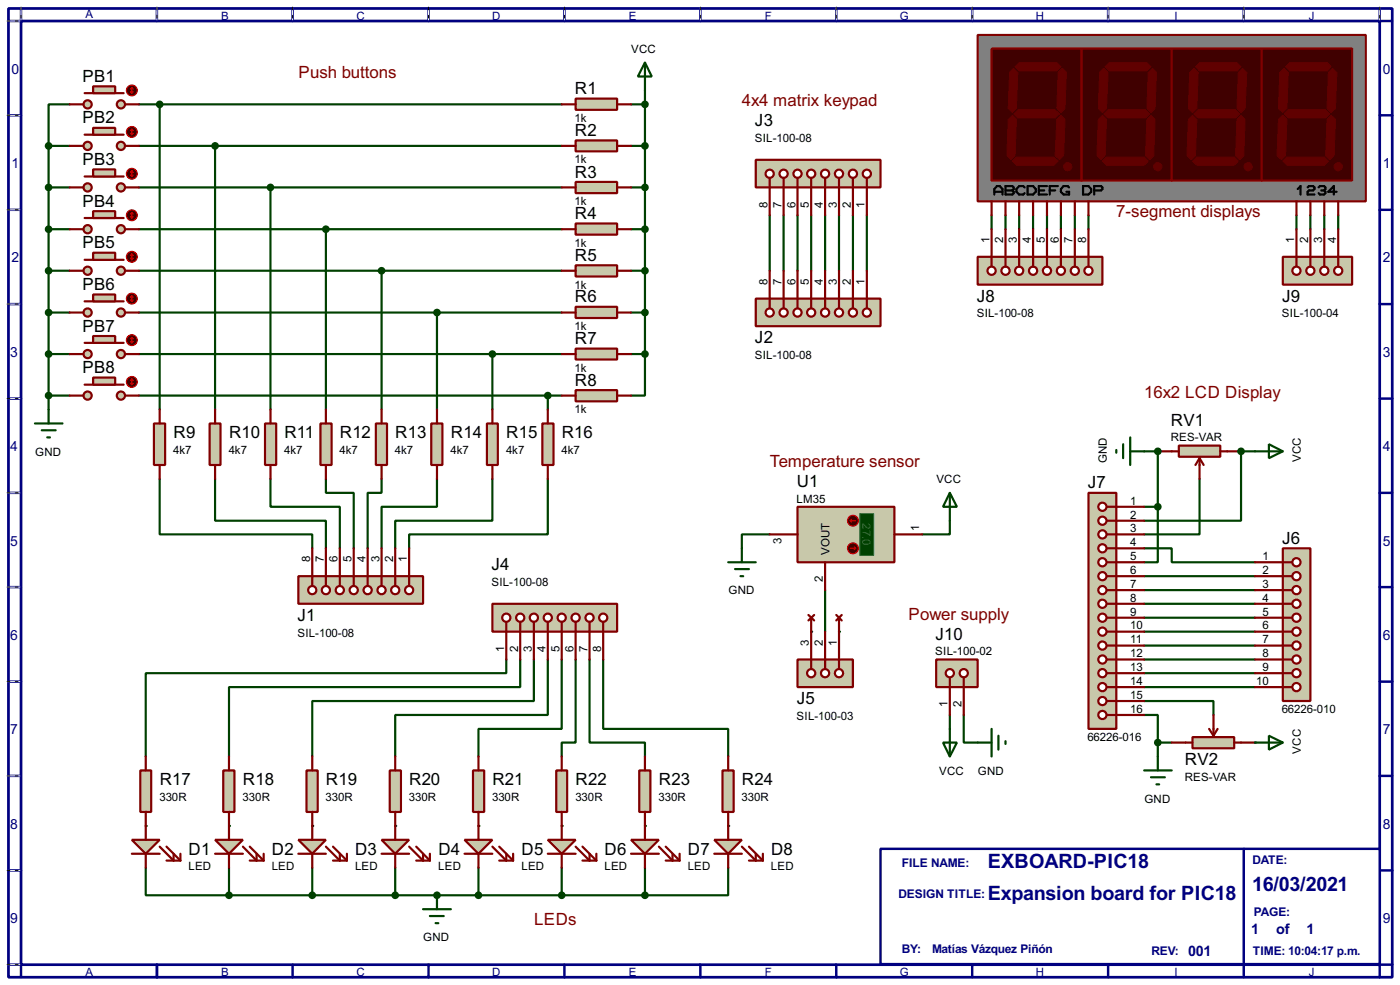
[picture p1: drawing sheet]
<svg xmlns="http://www.w3.org/2000/svg" width="256mm" height="180mm" viewBox="0 0 256 180" stroke-linecap="round" stroke-linejoin="round" font-family="sans-serif">
<defs><g id="words">
<g font-size="4.1" fill="#000080">
<text x="181" y="158.9">EXBOARD-PIC18</text>
<text x="181" y="164.8">Expansion board for PIC18</text>
<text x="229.4" y="163">16/03/2021</text>
</g>
<g font-size="3.5">
<text x="15.1" y="15">PB1</text>
<text x="105.3" y="17.3">R1</text>
<text x="15.1" y="22.6">PB2</text>
<text x="138.3" y="23.1">J3</text>
<text x="105.3" y="24.9">R2</text>
<text x="15.1" y="30.2">PB3</text>
<text x="105.3" y="32.5">R3</text>
<text x="15.1" y="37.9">PB4</text>
<text x="105.3" y="40.1">R4</text>
<text x="15.1" y="45.5">PB5</text>
<text x="105.3" y="47.8">R5</text>
<text x="15.1" y="53.1">PB6</text>
<text x="105.3" y="55.4">R6</text>
<text x="179" y="55.2">J8</text>
<text x="234.9" y="55.2">J9</text>
<text x="15.1" y="60.7">PB7</text>
<text x="105.3" y="63">R7</text>
<text x="138.3" y="62.8">J2</text>
<text x="15.1" y="68.3">PB8</text>
<text x="105.3" y="70.6">R8</text>
<text x="214.5" y="77.9">RV1</text>
<text x="31.8" y="80.2">R9</text>
<text x="42" y="80.2">R10</text>
<text x="52.1" y="80.2">R11</text>
<text x="62.3" y="80.2">R12</text>
<text x="72.4" y="80.2">R13</text>
<text x="82.6" y="80.2">R14</text>
<text x="92.8" y="80.2">R15</text>
<text x="102.9" y="80.2">R16</text>
<text x="146" y="89.1">U1</text>
<text x="199.3" y="89.4">J7</text>
<text x="234.9" y="99.6">J6</text>
<text x="90.1" y="104.4">J4</text>
<text x="54.5" y="113.6">J1</text>
<text x="171.4" y="117.1">J10</text>
<text x="146" y="128.9">J5</text>
<text x="29.3" y="143.7">R17</text>
<text x="44.5" y="143.7">R18</text>
<text x="59.7" y="143.7">R19</text>
<text x="75" y="143.7">R20</text>
<text x="90.2" y="143.7">R21</text>
<text x="105.5" y="143.7">R22</text>
<text x="120.7" y="143.7">R23</text>
<text x="135.9" y="143.7">R24</text>
<text x="217.1" y="140.1">RV2</text>
<text x="34.6" y="156.4">D1</text>
<text x="49.8" y="156.4">D2</text>
<text x="65.1" y="156.4">D3</text>
<text x="80.3" y="156.4">D4</text>
<text x="95.6" y="156.4">D5</text>
<text x="110.8" y="156.4">D6</text>
<text x="126" y="156.4">D7</text>
<text x="141.3" y="156.4">D8</text>
</g>
<g font-size="3.5" fill="#800000">
<text x="54.7" y="14.3">Push buttons</text>
<text x="135.9" y="19.4">4x4 matrix keypad</text>
<text x="204.5" y="39.8">7-segment displays</text>
<text x="209.6" y="72.8">16x2 LCD Display</text>
<text x="141.1" y="85.5">Temperature sensor</text>
<text x="166.5" y="113.4">Power supply</text>
<text x="97.9" y="169.3">LEDs</text>
</g>
<g font-size="3" fill="#000080">
<text x="229.2" y="170.9">1</text>
<text x="233.8" y="170.9">of</text>
<text x="239.4" y="170.9">1</text>
<text x="217.7" y="174.9">001</text>
</g>
<g font-size="2.9" fill="#000080">
<text x="2.1" y="13.5">0</text>
<text x="253.4" y="13.5">0</text>
<text x="2.1" y="30.7">1</text>
<text x="253.4" y="30.7">1</text>
<text x="2.1" y="48">2</text>
<text x="253.4" y="48">2</text>
<text x="1.9" y="65.3">3</text>
<text x="253.4" y="65.3">3</text>
<text x="1.9" y="82.5">4</text>
<text x="253.4" y="82.5">4</text>
<text x="1.9" y="99.9">5</text>
<text x="253.4" y="99.9">5</text>
<text x="1.9" y="117.1">6</text>
<text x="253.4" y="117.1">6</text>
<text x="1.9" y="134.4">7</text>
<text x="253.4" y="134.4">7</text>
<text x="1.9" y="151.7">8</text>
<text x="253.4" y="151.7">8</text>
<text x="1.9" y="168.9">9</text>
<text x="253.4" y="168.9">9</text>
</g>
<g font-size="2.5" fill="#000080">
<text x="165.2" y="158.7">FILE NAME:</text>
<text x="229.4" y="158.2">DATE:</text>
<text x="164.6" y="164.3">DESIGN TITLE:</text>
<text x="229.7" y="167.6">PAGE:</text>
<text x="165.2" y="174.5">BY:</text>
<text x="170.7" y="174.5">Matías Vázquez Piñón</text>
<text x="210.9" y="174.7">REV:</text>
<text x="229.5" y="174.7">TIME: 10:04:17 p.m.</text>
</g>
<g font-size="2.4" fill="#000080">
<text x="15.6" y="3.4">A</text>
<text x="40.5" y="3.6">B</text>
<text x="65.3" y="3.6">C</text>
<text x="90.2" y="3.6">D</text>
<text x="115.2" y="3.6">E</text>
<text x="140.1" y="3.6">F</text>
<text x="164.8" y="3.6">G</text>
<text x="189.8" y="3.6">H</text>
<text x="215.1" y="3.6">I</text>
<text x="239.8" y="3.6">J</text>
<text x="15.6" y="178.7">A</text>
<text x="40.5" y="178.7">B</text>
<text x="65.3" y="178.7">C</text>
<text x="90.2" y="178.7">D</text>
<text x="115.2" y="178.7">E</text>
<text x="140.1" y="178.7">F</text>
<text x="164.8" y="178.7">G</text>
<text x="189.8" y="178.7">H</text>
<text x="215.1" y="178.7">I</text>
<text x="239.8" y="178.7">J</text>
</g>
<g font-size="2.4">
<text x="115.6" y="9.7">VCC</text>
<text x="105.3" y="22.3">1k</text>
<text x="105.3" y="29.9">1k</text>
<text x="138.3" y="25.9">SIL-100-08</text>
<text x="105.3" y="37.6">1k</text>
<text x="140.6" y="38" transform="rotate(-90 140.6 38)">8</text>
<text x="143.2" y="38" transform="rotate(-90 143.2 38)">7</text>
<text x="145.7" y="38" transform="rotate(-90 145.7 38)">6</text>
<text x="148.2" y="38" transform="rotate(-90 148.2 38)">5</text>
<text x="150.8" y="38" transform="rotate(-90 150.8 38)">4</text>
<text x="153.3" y="38" transform="rotate(-90 153.3 38)">3</text>
<text x="155.9" y="38" transform="rotate(-90 155.9 38)">2</text>
<text x="158.4" y="38" transform="rotate(-90 158.4 38)">1</text>
<text x="105.3" y="45.2">1k</text>
<text x="181.3" y="44.5" transform="rotate(-90 181.3 44.5)">1</text>
<text x="183.8" y="44.5" transform="rotate(-90 183.8 44.5)">2</text>
<text x="186.3" y="44.5" transform="rotate(-90 186.3 44.5)">3</text>
<text x="188.9" y="44.5" transform="rotate(-90 188.9 44.5)">4</text>
<text x="191.4" y="44.5" transform="rotate(-90 191.4 44.5)">5</text>
<text x="194" y="44.5" transform="rotate(-90 194 44.5)">6</text>
<text x="196.5" y="44.5" transform="rotate(-90 196.5 44.5)">7</text>
<text x="199" y="44.5" transform="rotate(-90 199 44.5)">8</text>
<text x="237.1" y="44.5" transform="rotate(-90 237.1 44.5)">1</text>
<text x="239.7" y="44.5" transform="rotate(-90 239.7 44.5)">2</text>
<text x="242.2" y="44.5" transform="rotate(-90 242.2 44.5)">3</text>
<text x="244.8" y="44.5" transform="rotate(-90 244.8 44.5)">4</text>
<text x="105.3" y="52.8">1k</text>
<text x="140.6" y="52.1" transform="rotate(-90 140.6 52.1)">8</text>
<text x="143.2" y="52.1" transform="rotate(-90 143.2 52.1)">7</text>
<text x="145.7" y="52.1" transform="rotate(-90 145.7 52.1)">6</text>
<text x="148.2" y="52.1" transform="rotate(-90 148.2 52.1)">5</text>
<text x="150.8" y="52.1" transform="rotate(-90 150.8 52.1)">4</text>
<text x="153.3" y="52.1" transform="rotate(-90 153.3 52.1)">3</text>
<text x="155.9" y="52.1" transform="rotate(-90 155.9 52.1)">2</text>
<text x="158.4" y="52.1" transform="rotate(-90 158.4 52.1)">1</text>
<text x="178.9" y="58.1">SIL-100-08</text>
<text x="234.8" y="58.1">SIL-100-04</text>
<text x="105.3" y="60.4">1k</text>
<text x="138.3" y="65.8">SIL-100-08</text>
<text x="105.3" y="68">1k</text>
<text x="105.3" y="75.7">1k</text>
<text x="6.4" y="83.4">GND</text>
<text x="31.8" y="83.1">4k7</text>
<text x="41.9" y="83.1">4k7</text>
<text x="52.1" y="83.1">4k7</text>
<text x="62.2" y="83.1">4k7</text>
<text x="72.4" y="83.1">4k7</text>
<text x="82.6" y="83.1">4k7</text>
<text x="92.7" y="83.1">4k7</text>
<text x="102.9" y="83.1">4k7</text>
<text x="214.5" y="80.8">RES-VAR</text>
<text x="171.5" y="88.5">VCC</text>
<text x="202.8" y="84.8" transform="rotate(-90 202.8 84.8)">GND</text>
<text x="238.3" y="84.6" transform="rotate(-90 238.3 84.6)">VCC</text>
<text x="145.9" y="92">LM35</text>
<text x="207.1" y="92.4">1</text>
<text x="207.1" y="94.9">2</text>
<text x="143.2" y="99.6" transform="rotate(-90 143.2 99.6)">3</text>
<text x="152" y="101.6" transform="rotate(-90 152 101.6)">VOUT</text>
<text x="168.4" y="97.2" transform="rotate(-90 168.4 97.2)">1</text>
<text x="207.1" y="97.4">3</text>
<text x="207.1" y="100">4</text>
<text x="56.8" y="102.9" transform="rotate(-90 56.8 102.9)">8</text>
<text x="59.3" y="102.9" transform="rotate(-90 59.3 102.9)">7</text>
<text x="61.9" y="102.9" transform="rotate(-90 61.9 102.9)">6</text>
<text x="64.4" y="102.9" transform="rotate(-90 64.4 102.9)">5</text>
<text x="67" y="102.9" transform="rotate(-90 67 102.9)">4</text>
<text x="69.5" y="102.9" transform="rotate(-90 69.5 102.9)">3</text>
<text x="72" y="102.9" transform="rotate(-90 72 102.9)">2</text>
<text x="74.6" y="102.9" transform="rotate(-90 74.6 102.9)">1</text>
<text x="90" y="107.3">SIL-100-08</text>
<text x="150.8" y="106.6" transform="rotate(-90 150.8 106.6)">2</text>
<text x="207.1" y="102.5">5</text>
<text x="207.1" y="105.1">6</text>
<text x="207.1" y="107.6">7</text>
<text x="231.3" y="102.5">1</text>
<text x="231.3" y="105.1">2</text>
<text x="231.3" y="107.6">3</text>
<text x="133.4" y="108.8">GND</text>
<text x="207.1" y="110.1">8</text>
<text x="207.1" y="112.7">9</text>
<text x="231.3" y="110.1">4</text>
<text x="231.3" y="112.7">5</text>
<text x="54.5" y="116.6">SIL-100-08</text>
<text x="92.4" y="119.3" transform="rotate(-90 92.4 119.3)">1</text>
<text x="94.9" y="119.3" transform="rotate(-90 94.9 119.3)">2</text>
<text x="97.4" y="119.3" transform="rotate(-90 97.4 119.3)">3</text>
<text x="100" y="119.3" transform="rotate(-90 100 119.3)">4</text>
<text x="102.5" y="119.3" transform="rotate(-90 102.5 119.3)">5</text>
<text x="105.1" y="119.3" transform="rotate(-90 105.1 119.3)">6</text>
<text x="107.6" y="119.3" transform="rotate(-90 107.6 119.3)">7</text>
<text x="110.1" y="119.3" transform="rotate(-90 110.1 119.3)">8</text>
<text x="148.2" y="118.2" transform="rotate(-90 148.2 118.2)">3</text>
<text x="150.8" y="118.2" transform="rotate(-90 150.8 118.2)">2</text>
<text x="153.3" y="118.2" transform="rotate(-90 153.3 118.2)">1</text>
<text x="171.3" y="120">SIL-100-02</text>
<text x="207.1" y="115.2">10</text>
<text x="207.1" y="117.8">11</text>
<text x="231.3" y="115.2">6</text>
<text x="231.3" y="117.8">7</text>
<text x="207.1" y="120.3">12</text>
<text x="207.1" y="122.8">13</text>
<text x="207.1" y="125.4">14</text>
<text x="230.2" y="125.4">10</text>
<text x="231.3" y="120.3">8</text>
<text x="231.3" y="122.8">9</text>
<text x="145.9" y="131.8">SIL-100-03</text>
<text x="173.6" y="129.5" transform="rotate(-90 173.6 129.5)">1</text>
<text x="176.2" y="129.5" transform="rotate(-90 176.2 129.5)">2</text>
<text x="207.1" y="127.9">15</text>
<text x="207.1" y="130.5">16</text>
<text x="234.8" y="130.5">66226-010</text>
<text x="199.2" y="135.6">66226-016</text>
<text x="238.3" y="137.9" transform="rotate(-90 238.3 137.9)">VCC</text>
<text x="172" y="141.8">VCC</text>
<text x="179.1" y="141.8">GND</text>
<text x="217" y="143">RES-VAR</text>
<text x="29.2" y="146.6">330R</text>
<text x="44.5" y="146.6">330R</text>
<text x="59.7" y="146.6">330R</text>
<text x="74.9" y="146.6">330R</text>
<text x="90.2" y="146.6">330R</text>
<text x="105.4" y="146.6">330R</text>
<text x="120.7" y="146.6">330R</text>
<text x="135.9" y="146.6">330R</text>
<text x="209.6" y="146.9">GND</text>
<text x="34.5" y="159.3">LED</text>
<text x="49.8" y="159.3">LED</text>
<text x="65" y="159.3">LED</text>
<text x="80.3" y="159.3">LED</text>
<text x="95.5" y="159.3">LED</text>
<text x="110.7" y="159.3">LED</text>
<text x="126" y="159.3">LED</text>
<text x="141.2" y="159.3">LED</text>
<text x="77.5" y="172.3">GND</text>
</g>
<text font-size="2.4" fill="#0f0" x="158" y="95.8" transform="rotate(90 158 95.8)">27.0</text>
</g></defs>
<path d="M1.6 1.6h253.5v177.3h-253.5zM3.9 3.9h248.9v172.7h-248.9z" fill="none" stroke="#000080" stroke-width=".5"/>
<g fill="none" stroke="#000080" stroke-width=".45">
<path d="M3.9 1.6v2.3h-2.3M28.8 1.6v2.3M53.6 1.6v2.3M78.5 1.6v2.3M103.4 1.6v2.3M128.3 1.6v2.3M153.2 1.6v2.3M178.1 1.6v2.3M203 1.6v2.3M227.9 1.6v2.3M252.8 1.6v2.3h2.3M1.6 21.1h2.3"/>
<path d="M1.6 38.4h2.3M252.8 21.1h2.3M252.8 38.4h2.3M1.6 55.7h2.3M252.8 55.7h2.3M1.6 73h2.3M252.8 73h2.3M1.6 90.2h2.3M252.8 90.2h2.3M1.6 107.5h2.3M252.8 107.5h2.3M1.6 124.8h2.3"/>
<path d="M252.8 124.8h2.3M1.6 142h2.3M1.6 159.3h2.3M252.8 142h2.3M252.8 159.3h2.3M1.6 176.6h2.3v2.3M28.8 176.6v2.3M53.6 176.6v2.3M78.5 176.6v2.3M103.4 176.6v2.3M128.3 176.6v2.3M153.2 176.6v2.3"/>
<path d="M178.1 176.6v2.3M203 176.6v2.3M227.9 176.6v2.3M255.1 176.6h-2.3v2.3"/>
</g>
<g fill="none" stroke="#fff" stroke-width=".18">
<path d="M1.3 3.9h2.3M3.9 1.3v2.3M28.8 1.3v2.3M53.6 1.3v2.3M78.5 1.3v2.3M103.4 1.3v2.3M128.3 1.3v2.3M153.2 1.3v2.3M178.1 1.3v2.3M203 1.3v2.3M227.9 1.3v2.3M252.8 1.3v2.3"/>
<path d="M1.3 21.1h2.3M1.3 38.4h2.3M1.3 55.7h2.3M1.3 73h2.3M1.3 90.2h2.3M1.3 107.5h2.3M1.3 124.8h2.3M1.3 142h2.3M1.3 159.3h2.3M1.3 176.6h2.3"/>
</g>
<g fill="none" stroke="#000" stroke-width=".18" stroke-dasharray=".5 1">
<path d="M1.3 3.9h2.3M3.9 1.3v2.3M28.8 1.3v2.3M53.6 1.3v2.3M78.5 1.3v2.3M103.4 1.3v2.3M128.3 1.3v2.3M153.2 1.3v2.3M178.1 1.3v2.3M203 1.3v2.3M227.9 1.3v2.3M252.8 1.3v2.3"/>
<path d="M1.3 21.1h2.3M1.3 38.4h2.3M1.3 55.7h2.3M1.3 73h2.3M1.3 90.2h2.3M1.3 107.5h2.3M1.3 124.8h2.3M1.3 142h2.3M1.3 159.3h2.3M1.3 176.6h2.3"/>
</g>
<path d="M161.3 155.4h91.5v21.1h-91.5z" fill="#fff" stroke="#000080" stroke-width=".45"/>
<path d="M227.9 155.4v21.1" fill="none" stroke="#000080" stroke-width=".45"/>
<g fill="none" stroke="#004000" stroke-width=".4">
<path d="M12.8 19.1h-3.9v7.6M25.5 19.1h77.4M29.3 19.1v55.9M115.6 19.1h2.6M118.2 16.6v48.2M8.9 26.7v48.3M8.9 34.3h3.9M8.9 26.7h3.9M25.5 34.3h77.4M25.5 26.7h77.4M39.4 26.7v48.3M49.6 34.3v40.7"/>
<path d="M115.6 34.3h2.6M115.6 26.7h2.6M141 39.4v10.2M143.6 39.4v10.2M146.1 39.4v10.2M148.6 39.4v10.2M151.2 39.4v10.2M153.7 39.4v10.2M156.3 39.4v10.2M158.8 39.4v10.2M8.9 57.2h3.9M8.9 49.6h3.9"/>
<path d="M8.9 42h3.9M25.5 57.2h77.4M25.5 49.6h77.4M25.5 42h77.4M59.7 42v33M69.9 49.6v25.4M80.1 57.2v17.8M115.6 57.2h2.6M115.6 49.6h2.6M115.6 42h2.6M8.9 64.8h3.9M8.9 72.4h3.9"/>
<path d="M25.5 64.8h77.4M25.5 72.4h77.4M90.2 64.8v10.2M100.4 72.4v2.6M115.6 64.8h2.6M118.2 64.8v7.6h-2.6M29.3 87.7v10.1h27.9v2.6M39.4 87.7v7.6h20.3v5.1M49.6 87.7v5.1h12.7v7.6M59.7 87.7v2.5h5.1v10.2M69.9 87.7v2.5h-2.5v10.2M80.1 87.7v5.1h-10.2v7.6"/>
<path d="M90.2 87.7v7.6h-17.8v5.1M100.4 87.7v10.1h-25.4v2.6M26.7 158.8v5.1h15.3M42 158.8v5.1M57.2 158.8v5.1M72.4 158.8v5.1h-30.4M87.7 158.8v5.1h30.5M102.9 158.8v5.1M118.2 158.8v5.1M133.4 158.8v5.1h-15.2"/>
</g>
<g fill="#004000">
<circle cx="26.7" cy="151.2" r=".2"/>
<circle cx="42" cy="151.2" r=".2"/>
<circle cx="57.2" cy="151.2" r=".2"/>
<circle cx="72.4" cy="151.2" r=".2"/>
<circle cx="87.7" cy="151.2" r=".2"/>
<circle cx="102.9" cy="151.2" r=".2"/>
<circle cx="118.2" cy="151.2" r=".2"/>
<circle cx="133.4" cy="151.2" r=".2"/>
</g>
<path d="M72.4 163.9h15.3" fill="none" stroke="#004000" stroke-width=".4"/>
<circle cx="80.1" cy="163.9" r=".2" fill="#004000"/>
<path d="M92.8 120.7v2.5h-66.1v15.3M95.3 120.7v5.1h-53.3v12.7M97.8 120.7v7.6h-40.6v10.2M100.4 120.7v10.2h-28v7.6M102.9 120.7v12.7h-15.2v5.1M105.5 120.7v15.2h-2.6v2.6M108 120.7v15.2h10.2v2.6M110.5 120.7v12.7h22.9v5.1" fill="none" stroke="#004000" stroke-width=".4"/>
<circle cx="212.1" cy="82.6" r=".2" fill="#004000"/>
<path d="M209.6 82.6h2.5M214.7 135.9h-2.6v2.6" fill="none" stroke="#004000" stroke-width=".4"/>
<circle cx="229.9" cy="135.9" r=".2" fill="#004000"/>
<path d="M227.4 82.6h2.5" fill="none" stroke="#004000" stroke-width=".4"/>
<circle cx="227.4" cy="82.6" r=".2" fill="#004000"/>
<g fill="none" stroke="#004000" stroke-width=".4">
<path d="M181.7 39.4v2.6M184.2 39.4v2.6M186.7 39.4v2.6M189.3 39.4v2.6M191.8 39.4v2.6M194.4 39.4v2.6M196.9 39.4v2.6M199.4 39.4v2.6M237.5 39.4v2.6M240.1 39.4v2.6M242.6 39.4v2.6M245.2 39.4v2.6"/>
<path d="M141 97.8h-5.1v2.6M174 95.3v2.5h-5M209.6 92.8h2.5M212.1 92.8v10.1h-2.5M212.1 82.6v10.2M219.8 87.7v10.1h-10.2M227.4 82.6v12.7h-17.8M209.6 100.4h5.1v2.5h15.2M209.6 105.5h20.3M209.6 108h20.3M209.6 110.5h20.3M209.6 113.1h20.3"/>
<path d="M209.6 115.6h20.3M209.6 118.2h20.3M174 130.9v2.5M176.6 130.9v5h2.5M209.6 128.3h12.7v2.6M209.6 130.9h2.5v5M209.6 120.7h20.3M209.6 123.2h20.3M209.6 125.8h20.3"/>
</g>
<circle cx="153.7" cy="115.6" r=".2" fill="#004000"/>
<path d="M151.2 108v7.6" fill="none" stroke="#004000" stroke-width=".4"/>
<circle cx="148.6" cy="115.6" r=".2" fill="#004000"/>
<g fill="#c8c8aa" stroke="#800000" stroke-width=".4">
<circle cx="22.1" cy="19.1" r=".75"/>
<circle cx="16" cy="19.1" r=".75"/>
</g>
<path d="M15.5 17.1h7.2" fill="none" stroke="#800000" stroke-width=".4"/>
<path d="M17.1 15.8h4v1.3h-4z" fill="#c8c8aa" stroke="#800000" stroke-width=".4"/>
<path d="M12.8 19.1h2.5M22.9 19.1h2.6" fill="none" stroke="#800000" stroke-width=".4"/>
<circle cx="24.1" cy="16.6" r="1" fill="#400000" stroke="#f00" stroke-width=".2"/>
<path d="M23.9 16.8l.3 .3M24.2 16.1v1M24.2 16.1l-.3 .2M24.2 16.1l.2 .2M24.4 16.8l-.2 .3" fill="none" stroke="#f00" stroke-width=".2"/>
<g fill="#c8c8aa" stroke="#800000" stroke-width=".4">
<circle cx="22.1" cy="26.7" r=".75"/>
<circle cx="16" cy="26.7" r=".75"/>
</g>
<path d="M15.5 24.7h7.2" fill="none" stroke="#800000" stroke-width=".4"/>
<path d="M17.1 23.4h4v1.3h-4z" fill="#c8c8aa" stroke="#800000" stroke-width=".4"/>
<path d="M12.8 26.7h2.5M22.9 26.7h2.6" fill="none" stroke="#800000" stroke-width=".4"/>
<circle cx="24.1" cy="24.2" r="1" fill="#400000" stroke="#f00" stroke-width=".2"/>
<path d="M23.9 24.4l.3 .3M24.2 23.7v1M24.2 23.7l-.3 .2M24.2 23.7l.2 .2M24.4 24.4l-.2 .3" fill="none" stroke="#f00" stroke-width=".2"/>
<g fill="#c8c8aa" stroke="#800000" stroke-width=".4">
<circle cx="22.1" cy="34.3" r=".75"/>
<circle cx="16" cy="34.3" r=".75"/>
</g>
<path d="M15.5 32.3h7.2" fill="none" stroke="#800000" stroke-width=".4"/>
<path d="M17.1 31h4v1.3h-4z" fill="#c8c8aa" stroke="#800000" stroke-width=".4"/>
<path d="M12.8 34.3h2.5M22.9 34.3h2.6" fill="none" stroke="#800000" stroke-width=".4"/>
<circle cx="24.1" cy="31.8" r="1" fill="#400000" stroke="#f00" stroke-width=".2"/>
<path d="M23.9 32.1l.3 .2M24.2 31.3v1M24.2 31.3l-.3 .3M24.2 31.3l.2 .3M24.4 32.1l-.2 .2" fill="none" stroke="#f00" stroke-width=".2"/>
<g fill="#c8c8aa" stroke="#800000" stroke-width=".4">
<circle cx="22.1" cy="42" r=".75"/>
<circle cx="16" cy="42" r=".75"/>
</g>
<path d="M15.5 39.9h7.2" fill="none" stroke="#800000" stroke-width=".4"/>
<path d="M17.1 38.7h4v1.2h-4z" fill="#c8c8aa" stroke="#800000" stroke-width=".4"/>
<path d="M12.8 42h2.5M22.9 42h2.6" fill="none" stroke="#800000" stroke-width=".4"/>
<circle cx="24.1" cy="39.4" r="1" fill="#400000" stroke="#f00" stroke-width=".2"/>
<path d="M23.9 39.7l.3 .2M24.2 38.9v1M24.2 38.9l-.3 .3M24.2 38.9l.2 .3M24.4 39.7l-.2 .2" fill="none" stroke="#f00" stroke-width=".2"/>
<g fill="#c8c8aa" stroke="#800000" stroke-width=".4">
<circle cx="22.1" cy="49.6" r=".75"/>
<circle cx="16" cy="49.6" r=".75"/>
</g>
<path d="M15.5 47.6h7.2" fill="none" stroke="#800000" stroke-width=".4"/>
<path d="M17.1 46.3h4v1.3h-4z" fill="#c8c8aa" stroke="#800000" stroke-width=".4"/>
<path d="M12.8 49.6h2.5M22.9 49.6h2.6" fill="none" stroke="#800000" stroke-width=".4"/>
<circle cx="24.1" cy="47" r="1" fill="#400000" stroke="#f00" stroke-width=".2"/>
<path d="M23.9 47.3l.3 .3M24.2 46.5v1.1M24.2 46.5l-.3 .3M24.2 46.5l.2 .3M24.4 47.3l-.2 .3" fill="none" stroke="#f00" stroke-width=".2"/>
<g fill="#c8c8aa" stroke="#800000" stroke-width=".4">
<circle cx="22.1" cy="57.2" r=".75"/>
<circle cx="16" cy="57.2" r=".75"/>
</g>
<path d="M15.5 55.2h7.2" fill="none" stroke="#800000" stroke-width=".4"/>
<path d="M17.1 53.9h4v1.3h-4z" fill="#c8c8aa" stroke="#800000" stroke-width=".4"/>
<path d="M12.8 57.2h2.5M22.9 57.2h2.6" fill="none" stroke="#800000" stroke-width=".4"/>
<circle cx="24.1" cy="54.7" r="1" fill="#400000" stroke="#f00" stroke-width=".2"/>
<path d="M23.9 54.9l.3 .3M24.2 54.2v1M24.2 54.2l-.3 .2M24.2 54.2l.2 .2M24.4 54.9l-.2 .3" fill="none" stroke="#f00" stroke-width=".2"/>
<g fill="#c8c8aa" stroke="#800000" stroke-width=".4">
<circle cx="22.1" cy="64.8" r=".75"/>
<circle cx="16" cy="64.8" r=".75"/>
</g>
<path d="M15.5 62.8h7.2" fill="none" stroke="#800000" stroke-width=".4"/>
<path d="M17.1 61.5h4v1.3h-4z" fill="#c8c8aa" stroke="#800000" stroke-width=".4"/>
<path d="M12.8 64.8h2.5M22.9 64.8h2.6" fill="none" stroke="#800000" stroke-width=".4"/>
<circle cx="24.1" cy="62.3" r="1" fill="#400000" stroke="#f00" stroke-width=".2"/>
<path d="M23.9 62.5l.3 .3M24.2 61.8v1M24.2 61.8l-.3 .2M24.2 61.8l.2 .2M24.4 62.5l-.2 .3" fill="none" stroke="#f00" stroke-width=".2"/>
<g fill="#c8c8aa" stroke="#800000" stroke-width=".4">
<circle cx="22.1" cy="72.4" r=".75"/>
<circle cx="16" cy="72.4" r=".75"/>
</g>
<path d="M15.5 70.4h7.2" fill="none" stroke="#800000" stroke-width=".4"/>
<path d="M17.1 69.1h4v1.3h-4z" fill="#c8c8aa" stroke="#800000" stroke-width=".4"/>
<path d="M12.8 72.4h2.5M22.9 72.4h2.6" fill="none" stroke="#800000" stroke-width=".4"/>
<circle cx="24.1" cy="69.9" r="1" fill="#400000" stroke="#f00" stroke-width=".2"/>
<path d="M23.9 70.2l.3 .2M24.2 69.4v1M24.2 69.4l-.3 .3M24.2 69.4l.2 .3M24.4 70.2l-.2 .2" fill="none" stroke="#f00" stroke-width=".2"/>
<g fill="#004000" stroke="#004000" stroke-width=".4">
<circle cx="8.9" cy="64.8" r=".5"/>
<circle cx="8.9" cy="57.2" r=".5"/>
<circle cx="8.9" cy="49.6" r=".5"/>
<circle cx="8.9" cy="42" r=".5"/>
<circle cx="8.9" cy="34.3" r=".5"/>
<circle cx="8.9" cy="26.7" r=".5"/>
<circle cx="8.9" cy="72.4" r=".5"/>
</g>
<path d="M6.4 77.5h5.1M7.7 78.8h2.5M8.9 75v2.5M8.7 80.1h.5" fill="none" stroke="#004000" stroke-width=".4"/>
<path d="M105.5 18.1h7.6v2h-7.6z" fill="#c8c8aa" stroke="#800000" stroke-width=".4"/>
<path d="M102.9 19.1h2.6M113.1 19.1h2.5" fill="none" stroke="#800000" stroke-width=".4"/>
<path d="M105.5 25.7h7.6v2h-7.6z" fill="#c8c8aa" stroke="#800000" stroke-width=".4"/>
<path d="M102.9 26.7h2.6M113.1 26.7h2.5" fill="none" stroke="#800000" stroke-width=".4"/>
<path d="M105.5 33.3h7.6v2.1h-7.6z" fill="#c8c8aa" stroke="#800000" stroke-width=".4"/>
<path d="M102.9 34.3h2.6M113.1 34.3h2.5" fill="none" stroke="#800000" stroke-width=".4"/>
<path d="M105.5 40.9h7.6v2.1h-7.6z" fill="#c8c8aa" stroke="#800000" stroke-width=".4"/>
<path d="M102.9 42h2.6M113.1 42h2.5" fill="none" stroke="#800000" stroke-width=".4"/>
<path d="M105.5 48.6h7.6v2h-7.6z" fill="#c8c8aa" stroke="#800000" stroke-width=".4"/>
<path d="M102.9 49.6h2.6M113.1 49.6h2.5" fill="none" stroke="#800000" stroke-width=".4"/>
<path d="M105.5 56.2h7.6v2h-7.6z" fill="#c8c8aa" stroke="#800000" stroke-width=".4"/>
<path d="M102.9 57.2h2.6M113.1 57.2h2.5" fill="none" stroke="#800000" stroke-width=".4"/>
<path d="M105.5 63.8h7.6v2h-7.6z" fill="#c8c8aa" stroke="#800000" stroke-width=".4"/>
<path d="M102.9 64.8h2.6M113.1 64.8h2.5" fill="none" stroke="#800000" stroke-width=".4"/>
<path d="M105.5 71.4h7.6v2.1h-7.6z" fill="#c8c8aa" stroke="#800000" stroke-width=".4"/>
<path d="M102.9 72.4h2.6M113.1 72.4h2.5" fill="none" stroke="#800000" stroke-width=".4"/>
<g fill="#004000" stroke="#004000" stroke-width=".4">
<circle cx="118.1" cy="64.8" r=".5"/>
<circle cx="118.1" cy="57.2" r=".5"/>
<circle cx="118.1" cy="49.6" r=".5"/>
<circle cx="118.1" cy="42" r=".5"/>
<circle cx="118.1" cy="34.3" r=".5"/>
<circle cx="118.1" cy="26.7" r=".5"/>
<circle cx="118.1" cy="19.1" r=".5"/>
</g>
<path d="M118.2 11.5l1.2 2.5h-2.5zM118.2 11.5v5.1" fill="none" stroke="#004000" stroke-width=".4"/>
<path d="M28.2 77.5h2.1v7.6h-2.1z" fill="#c8c8aa" stroke="#800000" stroke-width=".4"/>
<path d="M29.3 75v2.5M29.3 85.1v2.6" fill="none" stroke="#800000" stroke-width=".4"/>
<path d="M38.4 77.5h2v7.6h-2z" fill="#c8c8aa" stroke="#800000" stroke-width=".4"/>
<path d="M39.4 75v2.5M39.4 85.1v2.6" fill="none" stroke="#800000" stroke-width=".4"/>
<path d="M48.6 77.5h2v7.6h-2z" fill="#c8c8aa" stroke="#800000" stroke-width=".4"/>
<path d="M49.6 75v2.5M49.6 85.1v2.6" fill="none" stroke="#800000" stroke-width=".4"/>
<path d="M58.7 77.5h2.1v7.6h-2.1z" fill="#c8c8aa" stroke="#800000" stroke-width=".4"/>
<path d="M59.7 75v2.5M59.7 85.1v2.6" fill="none" stroke="#800000" stroke-width=".4"/>
<path d="M68.9 77.5h2v7.6h-2z" fill="#c8c8aa" stroke="#800000" stroke-width=".4"/>
<path d="M69.9 75v2.5M69.9 85.1v2.6" fill="none" stroke="#800000" stroke-width=".4"/>
<path d="M79 77.5h2.1v7.6h-2.1z" fill="#c8c8aa" stroke="#800000" stroke-width=".4"/>
<path d="M80.1 75v2.5M80.1 85.1v2.6" fill="none" stroke="#800000" stroke-width=".4"/>
<path d="M89.2 77.5h2v7.6h-2z" fill="#c8c8aa" stroke="#800000" stroke-width=".4"/>
<path d="M90.2 75v2.5M90.2 85.1v2.6" fill="none" stroke="#800000" stroke-width=".4"/>
<path d="M99.4 77.5h2v7.6h-2z" fill="#c8c8aa" stroke="#800000" stroke-width=".4"/>
<path d="M100.4 75v2.5M100.4 85.1v2.6" fill="none" stroke="#800000" stroke-width=".4"/>
<g fill="#004000" stroke="#004000" stroke-width=".4">
<circle cx="29.2" cy="19.1" r=".5"/>
<circle cx="39.4" cy="26.7" r=".5"/>
<circle cx="49.5" cy="34.3" r=".5"/>
<circle cx="59.7" cy="42" r=".5"/>
<circle cx="69.9" cy="49.6" r=".5"/>
<circle cx="80" cy="57.2" r=".5"/>
<circle cx="90.2" cy="64.8" r=".5"/>
<circle cx="100.3" cy="72.4" r=".5"/>
</g>
<path d="M54.7 105.5h22.8v5h-22.8z" fill="#c8c8aa" stroke="#800000" stroke-width=".4"/>
<path d="M75 105.5v1.7" fill="none" stroke="#800000" stroke-width=".4"/>
<circle cx="72.4" cy="108" r=".75" fill="#feffff" stroke="#800000" stroke-width=".4"/>
<path d="M72.4 105.5v1.7" fill="none" stroke="#800000" stroke-width=".4"/>
<circle cx="69.9" cy="108" r=".75" fill="#feffff" stroke="#800000" stroke-width=".4"/>
<path d="M69.9 105.5v1.7" fill="none" stroke="#800000" stroke-width=".4"/>
<circle cx="67.3" cy="108" r=".75" fill="#feffff" stroke="#800000" stroke-width=".4"/>
<path d="M67.4 105.5v1.7" fill="none" stroke="#800000" stroke-width=".4"/>
<circle cx="64.8" cy="108" r=".75" fill="#feffff" stroke="#800000" stroke-width=".4"/>
<path d="M64.8 105.5v1.7" fill="none" stroke="#800000" stroke-width=".4"/>
<circle cx="62.2" cy="108" r=".75" fill="#feffff" stroke="#800000" stroke-width=".4"/>
<path d="M62.3 105.5v1.7" fill="none" stroke="#800000" stroke-width=".4"/>
<circle cx="59.7" cy="108" r=".75" fill="#feffff" stroke="#800000" stroke-width=".4"/>
<path d="M59.7 105.5v1.7" fill="none" stroke="#800000" stroke-width=".4"/>
<circle cx="57.2" cy="108" r=".75" fill="#feffff" stroke="#800000" stroke-width=".4"/>
<path d="M57.2 105.5v1.7" fill="none" stroke="#800000" stroke-width=".4"/>
<circle cx="74.9" cy="108" r=".75" fill="#feffff" stroke="#800000" stroke-width=".4"/>
<path d="M57.2 100.4v5.1M59.7 100.4v5.1M62.3 100.4v5.1M64.8 100.4v5.1M67.4 100.4v5.1M69.9 100.4v5.1M72.4 100.4v5.1M75 100.4v5.1" fill="none" stroke="#800000" stroke-width=".4"/>
<path d="M138.5 54.7h22.8v5h-22.8z" fill="#c8c8aa" stroke="#800000" stroke-width=".4"/>
<path d="M158.8 54.7v1.7" fill="none" stroke="#800000" stroke-width=".4"/>
<circle cx="156.2" cy="57.2" r=".75" fill="#feffff" stroke="#800000" stroke-width=".4"/>
<path d="M156.3 54.7v1.7" fill="none" stroke="#800000" stroke-width=".4"/>
<circle cx="153.7" cy="57.2" r=".75" fill="#feffff" stroke="#800000" stroke-width=".4"/>
<path d="M153.7 54.7v1.7" fill="none" stroke="#800000" stroke-width=".4"/>
<circle cx="151.1" cy="57.2" r=".75" fill="#feffff" stroke="#800000" stroke-width=".4"/>
<path d="M151.2 54.7v1.7" fill="none" stroke="#800000" stroke-width=".4"/>
<circle cx="148.6" cy="57.2" r=".75" fill="#feffff" stroke="#800000" stroke-width=".4"/>
<path d="M148.6 54.7v1.7" fill="none" stroke="#800000" stroke-width=".4"/>
<circle cx="146.1" cy="57.2" r=".75" fill="#feffff" stroke="#800000" stroke-width=".4"/>
<path d="M146.1 54.7v1.7" fill="none" stroke="#800000" stroke-width=".4"/>
<circle cx="143.5" cy="57.2" r=".75" fill="#feffff" stroke="#800000" stroke-width=".4"/>
<path d="M143.6 54.7v1.7" fill="none" stroke="#800000" stroke-width=".4"/>
<circle cx="141" cy="57.2" r=".75" fill="#feffff" stroke="#800000" stroke-width=".4"/>
<path d="M141 54.7v1.7" fill="none" stroke="#800000" stroke-width=".4"/>
<circle cx="158.8" cy="57.2" r=".75" fill="#feffff" stroke="#800000" stroke-width=".4"/>
<path d="M141 49.6v5.1M143.6 49.6v5.1M146.1 49.6v5.1M148.6 49.6v5.1M151.2 49.6v5.1M153.7 49.6v5.1M156.3 49.6v5.1M158.8 49.6v5.1" fill="none" stroke="#800000" stroke-width=".4"/>
<path d="M138.5 29.3h22.8v5h-22.8z" fill="#c8c8aa" stroke="#800000" stroke-width=".4"/>
<path d="M158.8 32.6v1.7" fill="none" stroke="#800000" stroke-width=".4"/>
<circle cx="156.2" cy="31.8" r=".75" fill="#feffff" stroke="#800000" stroke-width=".4"/>
<path d="M156.3 32.6v1.7" fill="none" stroke="#800000" stroke-width=".4"/>
<circle cx="153.7" cy="31.8" r=".75" fill="#feffff" stroke="#800000" stroke-width=".4"/>
<path d="M153.7 32.6v1.7" fill="none" stroke="#800000" stroke-width=".4"/>
<circle cx="151.1" cy="31.8" r=".75" fill="#feffff" stroke="#800000" stroke-width=".4"/>
<path d="M151.2 32.6v1.7" fill="none" stroke="#800000" stroke-width=".4"/>
<circle cx="148.6" cy="31.8" r=".75" fill="#feffff" stroke="#800000" stroke-width=".4"/>
<path d="M148.6 32.6v1.7" fill="none" stroke="#800000" stroke-width=".4"/>
<circle cx="146.1" cy="31.8" r=".75" fill="#feffff" stroke="#800000" stroke-width=".4"/>
<path d="M146.1 32.6v1.7" fill="none" stroke="#800000" stroke-width=".4"/>
<circle cx="143.5" cy="31.8" r=".75" fill="#feffff" stroke="#800000" stroke-width=".4"/>
<path d="M143.6 32.6v1.7" fill="none" stroke="#800000" stroke-width=".4"/>
<circle cx="141" cy="31.8" r=".75" fill="#feffff" stroke="#800000" stroke-width=".4"/>
<path d="M141 32.6v1.7" fill="none" stroke="#800000" stroke-width=".4"/>
<circle cx="158.8" cy="31.8" r=".75" fill="#feffff" stroke="#800000" stroke-width=".4"/>
<path d="M141 34.3v5.1M143.6 34.3v5.1M146.1 34.3v5.1M148.6 34.3v5.1M151.2 34.3v5.1M153.7 34.3v5.1M156.3 34.3v5.1M158.8 34.3v5.1" fill="none" stroke="#800000" stroke-width=".4"/>
<path d="M24.2 153.7h5.1l-2.6 2.6z" fill="#c8c8aa" stroke="#800000" stroke-width=".4"/>
<path d="M24.2 156.3h5.1M26.7 151.2v2.5M26.7 156.3v2.5M29.3 155l2.5 2.5v-1.2M30.5 155l2.6 2.5M30.5 157.5h2.6M33.1 156.3v1.2" fill="none" stroke="#800000" stroke-width=".4"/>
<path d="M39.4 153.7h5.1l-2.5 2.6z" fill="#c8c8aa" stroke="#800000" stroke-width=".4"/>
<path d="M39.4 156.3h5.1M42 151.2v2.5M42 156.3v2.5M44.5 155l2.5 2.5v-1.2M45.8 155l2.5 2.5M45.8 157.5h2.5M48.3 156.3v1.2" fill="none" stroke="#800000" stroke-width=".4"/>
<path d="M54.7 153.7h5l-2.5 2.6z" fill="#c8c8aa" stroke="#800000" stroke-width=".4"/>
<path d="M54.7 156.3h5M57.2 151.2v2.5M57.2 156.3v2.5M59.7 155l2.6 2.5v-1.2M61 155l2.6 2.5M61 157.5h2.6M63.6 156.3v1.2" fill="none" stroke="#800000" stroke-width=".4"/>
<path d="M69.9 153.7h5.1l-2.6 2.6z" fill="#c8c8aa" stroke="#800000" stroke-width=".4"/>
<path d="M69.9 156.3h5.1M72.4 151.2v2.5M72.4 156.3v2.5M75 155l2.5 2.5v-1.2M76.3 155l2.5 2.5M76.3 157.5h2.5M78.8 156.3v1.2" fill="none" stroke="#800000" stroke-width=".4"/>
<path d="M85.1 153.7h5.1l-2.5 2.6z" fill="#c8c8aa" stroke="#800000" stroke-width=".4"/>
<path d="M85.1 156.3h5.1M87.7 151.2v2.5M87.7 156.3v2.5M90.2 155l2.6 2.5v-1.2M91.5 155l2.5 2.5M91.5 157.5h2.5M94 156.3v1.2" fill="none" stroke="#800000" stroke-width=".4"/>
<path d="M100.4 153.7h5.1l-2.6 2.6z" fill="#c8c8aa" stroke="#800000" stroke-width=".4"/>
<path d="M100.4 156.3h5.1M102.9 151.2v2.5M102.9 156.3v2.5M105.5 155l2.5 2.5v-1.2M106.7 155l2.6 2.5M106.7 157.5h2.6M109.3 156.3v1.2" fill="none" stroke="#800000" stroke-width=".4"/>
<path d="M115.6 153.7h5.1l-2.5 2.6z" fill="#c8c8aa" stroke="#800000" stroke-width=".4"/>
<path d="M115.6 156.3h5.1M118.2 151.2v2.5M118.2 156.3v2.5M120.7 155l2.5 2.5v-1.2M122 155l2.5 2.5M122 157.5h2.5M124.5 156.3v1.2" fill="none" stroke="#800000" stroke-width=".4"/>
<path d="M130.9 153.7h5l-2.5 2.6z" fill="#c8c8aa" stroke="#800000" stroke-width=".4"/>
<path d="M130.9 156.3h5M133.4 151.2v2.5M133.4 156.3v2.5M135.9 155l2.6 2.5v-1.2M137.2 155l2.6 2.5M137.2 157.5h2.6M139.8 156.3v1.2" fill="none" stroke="#800000" stroke-width=".4"/>
<g fill="#004000" stroke="#004000" stroke-width=".4">
<circle cx="118.1" cy="163.9" r=".5"/>
<circle cx="102.9" cy="163.9" r=".5"/>
<circle cx="87.6" cy="163.9" r=".5"/>
<circle cx="72.4" cy="163.9" r=".5"/>
<circle cx="57.2" cy="163.9" r=".5"/>
<circle cx="41.9" cy="163.9" r=".5"/>
</g>
<path d="M25.7 141h2v7.6h-2z" fill="#c8c8aa" stroke="#800000" stroke-width=".4"/>
<path d="M26.7 138.5v2.5M26.7 148.6v2.6" fill="none" stroke="#800000" stroke-width=".4"/>
<path d="M40.9 141h2.1v7.6h-2.1z" fill="#c8c8aa" stroke="#800000" stroke-width=".4"/>
<path d="M42 138.5v2.5M42 148.6v2.6" fill="none" stroke="#800000" stroke-width=".4"/>
<path d="M56.2 141h2v7.6h-2z" fill="#c8c8aa" stroke="#800000" stroke-width=".4"/>
<path d="M57.2 138.5v2.5M57.2 148.6v2.6" fill="none" stroke="#800000" stroke-width=".4"/>
<path d="M71.4 141h2.1v7.6h-2.1z" fill="#c8c8aa" stroke="#800000" stroke-width=".4"/>
<path d="M72.4 138.5v2.5M72.4 148.6v2.6" fill="none" stroke="#800000" stroke-width=".4"/>
<path d="M86.7 141h2v7.6h-2z" fill="#c8c8aa" stroke="#800000" stroke-width=".4"/>
<path d="M87.7 138.5v2.5M87.7 148.6v2.6" fill="none" stroke="#800000" stroke-width=".4"/>
<path d="M101.9 141h2v7.6h-2z" fill="#c8c8aa" stroke="#800000" stroke-width=".4"/>
<path d="M102.9 138.5v2.5M102.9 148.6v2.6" fill="none" stroke="#800000" stroke-width=".4"/>
<path d="M117.1 141h2.1v7.6h-2.1z" fill="#c8c8aa" stroke="#800000" stroke-width=".4"/>
<path d="M118.2 138.5v2.5M118.2 148.6v2.6" fill="none" stroke="#800000" stroke-width=".4"/>
<path d="M132.4 141h2v7.6h-2z" fill="#c8c8aa" stroke="#800000" stroke-width=".4"/>
<path d="M133.4 138.5v2.5M133.4 148.6v2.6" fill="none" stroke="#800000" stroke-width=".4"/>
<path d="M77.5 166.4h5.1M78.8 167.7h2.5M79.8 169h.5M80.1 163.9v2.5" fill="none" stroke="#004000" stroke-width=".4"/>
<circle cx="80" cy="163.9" r=".5" fill="#004000" stroke="#004000" stroke-width=".4"/>
<path d="M90.2 110.5h22.9v5.1h-22.9z" fill="#c8c8aa" stroke="#800000" stroke-width=".4"/>
<path d="M92.8 113.8v1.8" fill="none" stroke="#800000" stroke-width=".4"/>
<circle cx="95.3" cy="113.1" r=".75" fill="#feffff" stroke="#800000" stroke-width=".4"/>
<path d="M95.3 113.8v1.8" fill="none" stroke="#800000" stroke-width=".4"/>
<circle cx="97.8" cy="113.1" r=".75" fill="#feffff" stroke="#800000" stroke-width=".4"/>
<path d="M97.8 113.8v1.8" fill="none" stroke="#800000" stroke-width=".4"/>
<circle cx="100.3" cy="113.1" r=".75" fill="#feffff" stroke="#800000" stroke-width=".4"/>
<path d="M100.4 113.8v1.8" fill="none" stroke="#800000" stroke-width=".4"/>
<circle cx="102.9" cy="113.1" r=".75" fill="#feffff" stroke="#800000" stroke-width=".4"/>
<path d="M102.9 113.8v1.8" fill="none" stroke="#800000" stroke-width=".4"/>
<circle cx="105.4" cy="113.1" r=".75" fill="#feffff" stroke="#800000" stroke-width=".4"/>
<path d="M105.5 113.8v1.8" fill="none" stroke="#800000" stroke-width=".4"/>
<circle cx="108" cy="113.1" r=".75" fill="#feffff" stroke="#800000" stroke-width=".4"/>
<path d="M108 113.8v1.8" fill="none" stroke="#800000" stroke-width=".4"/>
<circle cx="110.5" cy="113.1" r=".75" fill="#feffff" stroke="#800000" stroke-width=".4"/>
<path d="M110.5 113.8v1.8" fill="none" stroke="#800000" stroke-width=".4"/>
<circle cx="92.7" cy="113.1" r=".75" fill="#feffff" stroke="#800000" stroke-width=".4"/>
<path d="M92.8 115.6v5.1M95.3 115.6v5.1M97.8 115.6v5.1M100.4 115.6v5.1M102.9 115.6v5.1M105.5 115.6v5.1M108 115.6v5.1M110.5 115.6v5.1" fill="none" stroke="#800000" stroke-width=".4"/>
<path d="M146.1 92.8h17.8v10.1h-17.8z" fill="#c8c8aa" stroke="#800000" stroke-width=".4"/>
<path d="M157.5 94h2.6v7.7h-2.6z" fill="#004000" stroke="#0f0" stroke-width=".2"/>
<path d="M141 97.8h5.1M163.9 97.8h5.1M151.2 102.9v5.1" fill="none" stroke="#800000" stroke-width=".4"/>
<circle cx="156.2" cy="100.4" r="1" fill="#400000" stroke="#f00" stroke-width=".2"/>
<path d="M155.8 100.4h1M156.5 100.1l.3 .3M156.8 100.4l-.3 .2" fill="none" stroke="#f00" stroke-width=".2"/>
<circle cx="156.2" cy="95.3" r="1" fill="#400000" stroke="#f00" stroke-width=".2"/>
<path d="M155.8 95.3l.2 .3M155.8 95.3h1M156 95.1l-.2 .2" fill="none" stroke="#f00" stroke-width=".2"/>
<path d="M216 81.6h7.6v2h-7.6z" fill="#c8c8aa" stroke="#800000" stroke-width=".4"/>
<path d="M212.1 82.6h3.9M219.8 83.9l-.8 1.2M219.8 83.9l.7 1.2M219.8 83.9v3.8M223.6 82.6h3.8" fill="none" stroke="#800000" stroke-width=".4"/>
<path d="M204.5 82.4v.5M205.8 81.3v2.6M207.1 82.6h2.5M207.1 80.1v5M229.9 82.6h5.1M232.5 81.3l2.5 1.3-2.5 1.3z" fill="none" stroke="#004000" stroke-width=".4"/>
<circle cx="212.1" cy="82.6" r=".5" fill="#004000" stroke="#004000" stroke-width=".4"/>
<path d="M218.5 134.9h7.6v2.1h-7.6z" fill="#c8c8aa" stroke="#800000" stroke-width=".4"/>
<path d="M214.7 135.9h3.8M221.5 133.4l.8 1.3M222.3 130.9v3.8M223.1 133.4l-.8 1.3M226.1 135.9h3.8" fill="none" stroke="#800000" stroke-width=".4"/>
<path d="M212.1 138.5v2.5M229.9 135.9h5.1M232.5 134.7l2.5 1.2-2.5 1.3zM209.6 141h5.1M210.9 142.3h2.5M211.9 143.6h.5" fill="none" stroke="#004000" stroke-width=".4"/>
<g fill="#004000" stroke="#004000" stroke-width=".4">
<circle cx="212.1" cy="135.9" r=".5"/>
<circle cx="227.3" cy="82.6" r=".5"/>
</g>
<path d="M235 100.4h5.1v27.9h-5.1z" fill="#c8c8aa" stroke="#800000" stroke-width=".4"/>
<path d="M235 102.9h1.8" fill="none" stroke="#800000" stroke-width=".4"/>
<circle cx="237.5" cy="102.9" r=".75" fill="#feffff" stroke="#800000" stroke-width=".4"/>
<path d="M235 105.5h1.8" fill="none" stroke="#800000" stroke-width=".4"/>
<circle cx="237.5" cy="105.5" r=".75" fill="#feffff" stroke="#800000" stroke-width=".4"/>
<path d="M235 108h1.8" fill="none" stroke="#800000" stroke-width=".4"/>
<circle cx="237.5" cy="108" r=".75" fill="#feffff" stroke="#800000" stroke-width=".4"/>
<path d="M235 110.5h1.8" fill="none" stroke="#800000" stroke-width=".4"/>
<circle cx="237.5" cy="110.5" r=".75" fill="#feffff" stroke="#800000" stroke-width=".4"/>
<path d="M235 113.1h1.8" fill="none" stroke="#800000" stroke-width=".4"/>
<circle cx="237.5" cy="113.1" r=".75" fill="#feffff" stroke="#800000" stroke-width=".4"/>
<path d="M235 115.6h1.8" fill="none" stroke="#800000" stroke-width=".4"/>
<circle cx="237.5" cy="115.6" r=".75" fill="#feffff" stroke="#800000" stroke-width=".4"/>
<path d="M235 118.2h1.8" fill="none" stroke="#800000" stroke-width=".4"/>
<circle cx="237.5" cy="118.2" r=".75" fill="#feffff" stroke="#800000" stroke-width=".4"/>
<path d="M235 120.7h1.8" fill="none" stroke="#800000" stroke-width=".4"/>
<circle cx="237.5" cy="120.7" r=".75" fill="#feffff" stroke="#800000" stroke-width=".4"/>
<path d="M235 123.2h1.8" fill="none" stroke="#800000" stroke-width=".4"/>
<circle cx="237.5" cy="123.2" r=".75" fill="#feffff" stroke="#800000" stroke-width=".4"/>
<path d="M235 125.8h1.8" fill="none" stroke="#800000" stroke-width=".4"/>
<circle cx="237.5" cy="125.8" r=".75" fill="#feffff" stroke="#800000" stroke-width=".4"/>
<path d="M229.9 102.9h5.1M229.9 105.5h5.1M229.9 108h5.1M229.9 110.5h5.1M229.9 113.1h5.1M229.9 115.6h5.1M229.9 118.2h5.1M229.9 120.7h5.1M229.9 123.2h5.1M229.9 125.8h5.1" fill="none" stroke="#800000" stroke-width=".4"/>
<path d="M199.4 90.2h5.1v43.2h-5.1z" fill="#c8c8aa" stroke="#800000" stroke-width=".4"/>
<path d="M202.7 92.8h1.8" fill="none" stroke="#800000" stroke-width=".4"/>
<circle cx="201.9" cy="92.8" r=".75" fill="#feffff" stroke="#800000" stroke-width=".4"/>
<path d="M202.7 95.3h1.8" fill="none" stroke="#800000" stroke-width=".4"/>
<circle cx="201.9" cy="95.3" r=".75" fill="#feffff" stroke="#800000" stroke-width=".4"/>
<path d="M202.7 97.8h1.8" fill="none" stroke="#800000" stroke-width=".4"/>
<circle cx="201.9" cy="97.8" r=".75" fill="#feffff" stroke="#800000" stroke-width=".4"/>
<path d="M202.7 100.4h1.8" fill="none" stroke="#800000" stroke-width=".4"/>
<circle cx="201.9" cy="100.4" r=".75" fill="#feffff" stroke="#800000" stroke-width=".4"/>
<path d="M202.7 102.9h1.8" fill="none" stroke="#800000" stroke-width=".4"/>
<circle cx="201.9" cy="102.9" r=".75" fill="#feffff" stroke="#800000" stroke-width=".4"/>
<path d="M202.7 105.5h1.8" fill="none" stroke="#800000" stroke-width=".4"/>
<circle cx="201.9" cy="105.5" r=".75" fill="#feffff" stroke="#800000" stroke-width=".4"/>
<path d="M202.7 108h1.8" fill="none" stroke="#800000" stroke-width=".4"/>
<circle cx="201.9" cy="108" r=".75" fill="#feffff" stroke="#800000" stroke-width=".4"/>
<path d="M202.7 110.5h1.8" fill="none" stroke="#800000" stroke-width=".4"/>
<circle cx="201.9" cy="110.5" r=".75" fill="#feffff" stroke="#800000" stroke-width=".4"/>
<path d="M202.7 113.1h1.8" fill="none" stroke="#800000" stroke-width=".4"/>
<circle cx="201.9" cy="113.1" r=".75" fill="#feffff" stroke="#800000" stroke-width=".4"/>
<path d="M202.7 115.6h1.8" fill="none" stroke="#800000" stroke-width=".4"/>
<circle cx="201.9" cy="115.6" r=".75" fill="#feffff" stroke="#800000" stroke-width=".4"/>
<path d="M202.7 118.2h1.8" fill="none" stroke="#800000" stroke-width=".4"/>
<circle cx="201.9" cy="118.2" r=".75" fill="#feffff" stroke="#800000" stroke-width=".4"/>
<path d="M202.7 120.7h1.8" fill="none" stroke="#800000" stroke-width=".4"/>
<circle cx="201.9" cy="120.7" r=".75" fill="#feffff" stroke="#800000" stroke-width=".4"/>
<path d="M202.7 123.2h1.8" fill="none" stroke="#800000" stroke-width=".4"/>
<circle cx="201.9" cy="123.2" r=".75" fill="#feffff" stroke="#800000" stroke-width=".4"/>
<path d="M202.7 125.8h1.8" fill="none" stroke="#800000" stroke-width=".4"/>
<circle cx="201.9" cy="125.8" r=".75" fill="#feffff" stroke="#800000" stroke-width=".4"/>
<path d="M202.7 128.3h1.8" fill="none" stroke="#800000" stroke-width=".4"/>
<circle cx="201.9" cy="128.3" r=".75" fill="#feffff" stroke="#800000" stroke-width=".4"/>
<path d="M202.7 130.9h1.8" fill="none" stroke="#800000" stroke-width=".4"/>
<circle cx="201.9" cy="130.9" r=".75" fill="#feffff" stroke="#800000" stroke-width=".4"/>
<g fill="none" stroke="#800000" stroke-width=".4">
<path d="M204.5 92.8h5.1M204.5 95.3h5.1M204.5 97.8h5.1M204.5 100.4h5.1M204.5 102.9h5.1M204.5 105.5h5.1M204.5 108h5.1M204.5 110.5h5.1M204.5 113.1h5.1M204.5 115.6h5.1M204.5 118.2h5.1M204.5 120.7h5.1"/>
<path d="M204.5 123.2h5.1M204.5 125.8h5.1M204.5 128.3h5.1M204.5 130.9h5.1"/>
</g>
<circle cx="212.1" cy="92.8" r=".5" fill="#004000" stroke="#004000" stroke-width=".4"/>
<path d="M179.1 47h22.9v5.1h-22.9z" fill="#c8c8aa" stroke="#800000" stroke-width=".4"/>
<path d="M181.7 47v1.8" fill="none" stroke="#800000" stroke-width=".4"/>
<circle cx="184.2" cy="49.6" r=".75" fill="#feffff" stroke="#800000" stroke-width=".4"/>
<path d="M184.2 47v1.8" fill="none" stroke="#800000" stroke-width=".4"/>
<circle cx="186.7" cy="49.6" r=".75" fill="#feffff" stroke="#800000" stroke-width=".4"/>
<path d="M186.7 47v1.8" fill="none" stroke="#800000" stroke-width=".4"/>
<circle cx="189.2" cy="49.6" r=".75" fill="#feffff" stroke="#800000" stroke-width=".4"/>
<path d="M189.3 47v1.8" fill="none" stroke="#800000" stroke-width=".4"/>
<circle cx="191.8" cy="49.6" r=".75" fill="#feffff" stroke="#800000" stroke-width=".4"/>
<path d="M191.8 47v1.8" fill="none" stroke="#800000" stroke-width=".4"/>
<circle cx="194.3" cy="49.6" r=".75" fill="#feffff" stroke="#800000" stroke-width=".4"/>
<path d="M194.4 47v1.8" fill="none" stroke="#800000" stroke-width=".4"/>
<circle cx="196.9" cy="49.6" r=".75" fill="#feffff" stroke="#800000" stroke-width=".4"/>
<path d="M196.9 47v1.8" fill="none" stroke="#800000" stroke-width=".4"/>
<circle cx="199.4" cy="49.6" r=".75" fill="#feffff" stroke="#800000" stroke-width=".4"/>
<path d="M199.4 47v1.8" fill="none" stroke="#800000" stroke-width=".4"/>
<circle cx="181.6" cy="49.6" r=".75" fill="#feffff" stroke="#800000" stroke-width=".4"/>
<path d="M181.7 42v5M184.2 42v5M186.7 42v5M189.3 42v5M191.8 42v5M194.4 42v5M196.9 42v5M199.4 42v5" fill="none" stroke="#800000" stroke-width=".4"/>
<path d="M235 47h12.7v5.1h-12.7z" fill="#c8c8aa" stroke="#800000" stroke-width=".4"/>
<path d="M237.5 47v1.8" fill="none" stroke="#800000" stroke-width=".4"/>
<circle cx="240" cy="49.6" r=".75" fill="#feffff" stroke="#800000" stroke-width=".4"/>
<path d="M240.1 47v1.8" fill="none" stroke="#800000" stroke-width=".4"/>
<circle cx="242.6" cy="49.6" r=".75" fill="#feffff" stroke="#800000" stroke-width=".4"/>
<path d="M242.6 47v1.8" fill="none" stroke="#800000" stroke-width=".4"/>
<circle cx="245.1" cy="49.6" r=".75" fill="#feffff" stroke="#800000" stroke-width=".4"/>
<path d="M245.2 47v1.8" fill="none" stroke="#800000" stroke-width=".4"/>
<circle cx="237.5" cy="49.6" r=".75" fill="#feffff" stroke="#800000" stroke-width=".4"/>
<path d="M237.5 42v5M240.1 42v5M242.6 42v5M245.2 42v5" fill="none" stroke="#800000" stroke-width=".4"/>
<path d="M179.1 6.4h71.1v30.5h-71.1z" fill="#808080" stroke="#800000" stroke-width=".4"/>
<path d="M181.7 8.9h16.5v24.2h-16.5z" fill="#400000" stroke="#800000" stroke-width=".4"/>
<g fill="#600000" stroke="#600000" stroke-width=".18">
<path d="M186 12.2l.7-.7h6.9l.8 .7-.8 .8h-6.9z" fill-rule="evenodd"/>
<path d="M193.9 13.3l.7-.8 .8 .8-.3 6.6-.7 .7-.8-.7z" fill-rule="evenodd"/>
<path d="M185.7 20.9l.8-.8h6.8l.8 .8-.8 .7h-6.8z" fill-rule="evenodd"/>
<path d="M185.7 12.5l.8 .8-.3 6.6-.7 .7-.8-.7 .3-6.6z" fill-rule="evenodd"/>
<path d="M193.6 21.9l.8-.8 .7 .8-.2 6.6-.8 .8-.8-.8z" fill-rule="evenodd"/>
<path d="M185.5 29.5l.7-.7h6.9l.8 .7-.8 .8h-6.9z" fill-rule="evenodd"/>
<path d="M184.7 21.9l.8-.8 .7 .8-.2 6.6-.8 .8-.7-.8z" fill-rule="evenodd"/>
</g>
<path d="M198.2 8.9h16.5v24.2h-16.5z" fill="#400000" stroke="#800000" stroke-width=".4"/>
<g fill="#600000" stroke="#600000" stroke-width=".18">
<path d="M202.5 12.2l.8-.7h6.8l.8 .7-.8 .8h-6.8z" fill-rule="evenodd"/>
<path d="M210.4 13.3l.7-.8 .8 .8-.3 6.6-.7 .7-.8-.7z" fill-rule="evenodd"/>
<path d="M202.2 20.9l.8-.8h6.9l.7 .8-.7 .7h-6.9z" fill-rule="evenodd"/>
<path d="M201.5 13.3l.7-.8 .8 .8-.3 6.6-.7 .7-.8-.7z" fill-rule="evenodd"/>
<path d="M210.1 21.9l.8-.8 .7 .8-.2 6.6-.8 .8-.7-.8z" fill-rule="evenodd"/>
<path d="M202 29.5l.7-.7h6.9l.8 .7-.8 .8h-6.9z" fill-rule="evenodd"/>
<path d="M201.2 21.9l.8-.8 .7 .8-.2 6.6-.8 .8-.7-.8z" fill-rule="evenodd"/>
<circle cx="195.6" cy="30.5" r=".75"/>
<circle cx="212.1" cy="30.5" r=".75"/>
</g>
<path d="M214.7 8.9h16.5v24.2h-16.5z" fill="#400000" stroke="#800000" stroke-width=".4"/>
<g fill="#600000" stroke="#600000" stroke-width=".18">
<path d="M219 12.2l.8-.7h6.8l.8 .7-.8 .8h-6.8z" fill-rule="evenodd"/>
<path d="M227.6 12.5l.8 .8-.3 6.6-.7 .7-.8-.7 .3-6.6z" fill-rule="evenodd"/>
<path d="M218.7 20.9l.8-.8h6.9l.7 .8-.7 .7h-6.9z" fill-rule="evenodd"/>
<path d="M218 13.3l.7-.8 .8 .8-.2 6.6-.8 .7-.8-.7z" fill-rule="evenodd"/>
<path d="M226.6 21.9l.8-.8 .7 .8-.2 6.6-.8 .8-.7-.8z" fill-rule="evenodd"/>
<path d="M218.5 29.5l.8-.7h6.8l.8 .7-.8 .8h-6.8z" fill-rule="evenodd"/>
<path d="M217.7 21.9l.8-.8 .8 .8-.3 6.6-.8 .8-.7-.8z" fill-rule="evenodd"/>
<circle cx="228.6" cy="30.5" r=".75"/>
</g>
<path d="M231.2 8.9h16.5v24.2h-16.5z" fill="#400000" stroke="#800000" stroke-width=".4"/>
<g fill="#600000" stroke="#600000" stroke-width=".18">
<path d="M236.3 11.5h6.8l.8 .7-.8 .8h-6.8l-.8-.8z" fill-rule="evenodd"/>
<path d="M243.4 13.3l.7-.8 .8 .8-.2 6.6-.8 .7-.8-.7z" fill-rule="evenodd"/>
<path d="M235.3 20.9l.7-.8h6.9l.7 .8-.7 .7h-6.9z" fill-rule="evenodd"/>
<path d="M234.5 13.3l.8-.8 .7 .8-.2 6.6-.8 .7-.8-.7z" fill-rule="evenodd"/>
<path d="M243.1 21.9l.8-.8 .8 .8-.3 6.6-.8 .8-.7-.8z" fill-rule="evenodd"/>
<path d="M235 29.5l.8-.7h6.8l.8 .7-.8 .8h-6.8z" fill-rule="evenodd"/>
<path d="M234.2 21.9l.8-.8 .8 .8-.3 6.6-.7 .8-.8-.8z" fill-rule="evenodd"/>
<circle cx="245.1" cy="30.5" r=".75"/>
</g>
<g fill="none" stroke="#000" stroke-width=".4">
<path d="M182.2 35.6v-1l.5-.5h.5l.5 .5v1M182.2 35.1h1.5M184.2 34.1h1.3l.2 .2v.3l-.2 .3 .2 .2v.3l-.2 .2h-1.3zM184.2 34.9h1.3M187.7 34.3l-.2-.2h-.8l-.5 .5v.5l.5 .5h.8l.2-.2M188.3 34.1h1l.5 .5v.5l-.5 .5h-1zM190.3 34.9h1M191.8 34.1h-1.5v1.5h1.5M192.3 34.9h1M193.8 34.1h-1.5v1.5M195.9 34.3l-.3-.2h-.7l-.5 .5v.5l.5 .5h1v-.5h-.5M198.4 34.1h1l.5 .5v.5l-.5 .5h-1z"/>
<path d="M200.5 34.9h1.2l.3-.3v-.3l-.3-.2h-1.2v1.5M237.8 34.6l.5-.5v1.5M239.6 34.3l.2-.2h.8l.2 .2v.3l-.2 .3h-.8l-.2 .2v.5h1.2M241.6 34.3l.2-.2h.8l.2 .2v.3l-.2 .3M242.1 34.9h.5M242.6 34.9l.2 .2v.3l-.2 .2h-.8l-.2-.2M244.9 35.1h-1.5l1-1v1.5"/>
</g>
<path d="M181.7 36.9v2.5M184.2 36.9v2.5M186.7 36.9v2.5M189.3 36.9v2.5M191.8 36.9v2.5M194.4 36.9v2.5M196.9 36.9v2.5M199.4 36.9v2.5M237.5 36.9v2.5M240.1 36.9v2.5M242.6 36.9v2.5M245.2 36.9v2.5" fill="none" stroke="#800000" stroke-width=".4"/>
<path d="M171.5 120.7h7.6v5.1h-7.6z" fill="#c8c8aa" stroke="#800000" stroke-width=".4"/>
<path d="M174 124v1.8" fill="none" stroke="#800000" stroke-width=".4"/>
<circle cx="176.5" cy="123.2" r=".75" fill="#feffff" stroke="#800000" stroke-width=".4"/>
<path d="M176.6 124v1.8" fill="none" stroke="#800000" stroke-width=".4"/>
<circle cx="174" cy="123.2" r=".75" fill="#feffff" stroke="#800000" stroke-width=".4"/>
<path d="M148.1 112.6l1.1 1M148.6 113.1v2.5M149.2 112.6l-1.1 1M153.2 112.6l1 1M153.7 113.1v2.5M154.2 112.6l-1 1M174 125.8v5.1M176.6 125.8v5.1" fill="none" stroke="#800000" stroke-width=".4"/>
<path d="M174 90.2l1.3 2.6h-2.5zM174 90.2v5.1M133.4 102.9h5.1M134.7 104.2h2.5M135.7 105.5h.5M135.9 100.4v2.5M172.8 135.9h2.5l-1.3 2.6zM174 133.4v5.1M179.1 135.9h2.6M181.7 133.4v5.1M182.9 134.7v2.5M184.2 135.7v.5" fill="none" stroke="#004000" stroke-width=".4"/>
<path d="M146.1 120.7h10.2v5.1h-10.2z" fill="#c8c8aa" stroke="#800000" stroke-width=".4"/>
<path d="M153.7 120.7v1.8" fill="none" stroke="#800000" stroke-width=".4"/>
<circle cx="151.1" cy="123.2" r=".75" fill="#feffff" stroke="#800000" stroke-width=".4"/>
<path d="M151.2 120.7v1.8" fill="none" stroke="#800000" stroke-width=".4"/>
<circle cx="148.6" cy="123.2" r=".75" fill="#feffff" stroke="#800000" stroke-width=".4"/>
<path d="M148.6 120.7v1.8" fill="none" stroke="#800000" stroke-width=".4"/>
<circle cx="153.7" cy="123.2" r=".75" fill="#feffff" stroke="#800000" stroke-width=".4"/>
<path d="M148.6 115.6v5.1M151.2 115.6v5.1M153.7 115.6v5.1" fill="none" stroke="#800000" stroke-width=".4"/>
<use href="#words"/>
</svg>
